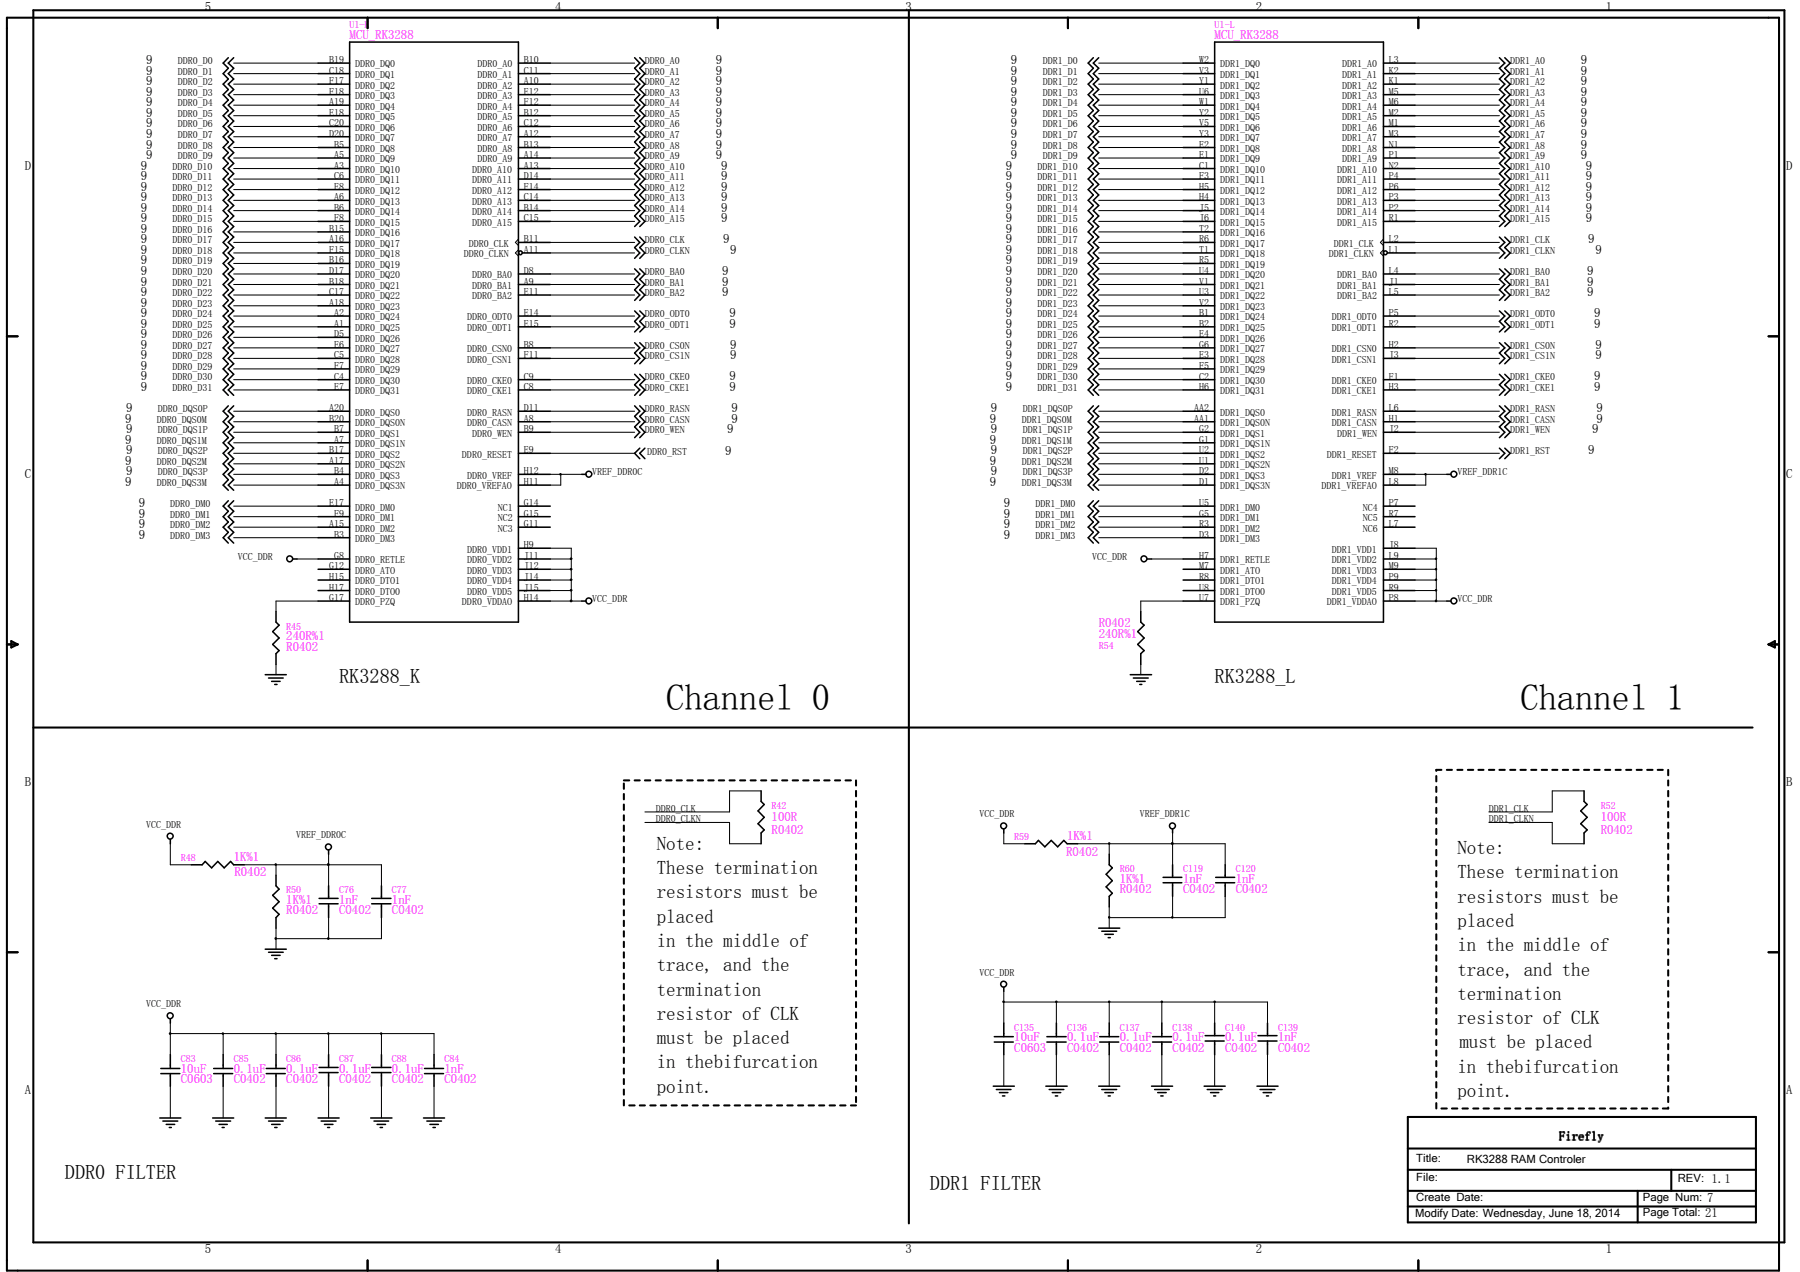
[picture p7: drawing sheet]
<svg xmlns="http://www.w3.org/2000/svg" width="297mm" height="210mm" viewBox="0 0 297 210" stroke-linecap="round" stroke-linejoin="round" font-family="sans-serif">
<defs><g id="words">
<g font-size="6">
<text x="109.9" y="117.1">Channel 0</text>
<text x="250.9" y="117.1">Channel 1</text>
</g>
<g font-size="3.3">
<text x="56" y="112.7">RK3288_K</text>
<text x="200.4" y="112.7">RK3288_L</text>
<text x="10.7" y="194.6">DDR0 FILTER</text>
<text x="153.5" y="196.3">DDR1 FILTER</text>
</g>
<g font-size="3.1">
<text x="108.4" y="140.3">Note:</text>
<text x="240.5" y="141">Note:</text>
<text x="108.4" y="144.3">These termination</text>
<text x="108.4" y="148.3">resistors must be</text>
<text x="240.5" y="144.9">These termination</text>
<text x="240.5" y="149">resistors must be</text>
<text x="108.4" y="152.3">placed</text>
<text x="240.5" y="153">placed</text>
<text x="108.4" y="156.3">in the middle of</text>
<text x="108.4" y="160.3">trace, and the</text>
<text x="240.5" y="157">in the middle of</text>
<text x="240.5" y="161">trace, and the</text>
<text x="108.4" y="164.3">termination</text>
<text x="240.5" y="165">termination</text>
<text x="108.4" y="168.3">resistor of CLK</text>
<text x="108.4" y="172.3">must be placed</text>
<text x="240.5" y="169">resistor of CLK</text>
<text x="240.8" y="173">must be placed</text>
<text x="108.4" y="176.3">in thebifurcation</text>
<text x="240.5" y="177">in thebifurcation</text>
<text x="108.4" y="180.3">point.</text>
<text x="240.5" y="181">point.</text>
</g>
<g font-size="2.1">
<text x="33.8" y="1.7">5</text>
<text x="91.6" y="1.7">4</text>
<text x="149.4" y="1.7">3</text>
<text x="207.2" y="1.7">2</text>
<text x="265" y="1.7">1</text>
<text x="24.1" y="10.6">9</text>
<text x="118.1" y="10.6">9</text>
<text x="166.8" y="10.6">9</text>
<text x="260.9" y="10.6">9</text>
<text x="24.1" y="17.6">9</text>
<text x="24.1" y="15.8">9</text>
<text x="24.1" y="14.1">9</text>
<text x="24.1" y="12.3">9</text>
<text x="118.1" y="15.8">9</text>
<text x="118.1" y="14.1">9</text>
<text x="118.1" y="12.3">9</text>
<text x="118.1" y="17.6">9</text>
<text x="166.8" y="17.6">9</text>
<text x="166.8" y="15.8">9</text>
<text x="166.8" y="14.1">9</text>
<text x="166.8" y="12.3">9</text>
<text x="260.9" y="14.1">9</text>
<text x="260.9" y="15.8">9</text>
<text x="260.9" y="17.6">9</text>
<text x="260.9" y="12.3">9</text>
<text x="24.1" y="22.8">9</text>
<text x="24.1" y="21">9</text>
<text x="24.1" y="19.3">9</text>
<text x="118.1" y="21">9</text>
<text x="118.1" y="19.3">9</text>
<text x="118.1" y="22.8">9</text>
<text x="166.8" y="21">9</text>
<text x="166.8" y="19.3">9</text>
<text x="166.8" y="22.8">9</text>
<text x="260.9" y="19.3">9</text>
<text x="260.9" y="21">9</text>
<text x="260.9" y="22.8">9</text>
<text x="4.1" y="28">D</text>
<text x="23.2" y="29.7">9</text>
<text x="23.2" y="28">9</text>
<text x="24.1" y="26.2">9</text>
<text x="24.1" y="24.5">9</text>
<text x="118.1" y="24.5">9</text>
<text x="118.1" y="26.2">9</text>
<text x="119" y="28">9</text>
<text x="119" y="29.7">9</text>
<text x="166" y="29.7">9</text>
<text x="166" y="28">9</text>
<text x="166.8" y="26.2">9</text>
<text x="166.8" y="24.5">9</text>
<text x="260.9" y="26.2">9</text>
<text x="260.9" y="24.5">9</text>
<text x="261.7" y="28">9</text>
<text x="261.7" y="29.7">9</text>
<text x="294.8" y="28">D</text>
<text x="23.2" y="35">9</text>
<text x="23.2" y="33.2">9</text>
<text x="23.2" y="31.5">9</text>
<text x="119" y="31.5">9</text>
<text x="119" y="33.2">9</text>
<text x="119" y="35">9</text>
<text x="166" y="35">9</text>
<text x="166" y="33.2">9</text>
<text x="166" y="31.5">9</text>
<text x="261.7" y="35">9</text>
<text x="261.7" y="33.2">9</text>
<text x="261.7" y="31.5">9</text>
<text x="23.2" y="41.9">9</text>
<text x="23.2" y="40.2">9</text>
<text x="23.2" y="38.4">9</text>
<text x="23.2" y="36.7">9</text>
<text x="119" y="36.7">9</text>
<text x="119.3" y="40.2">9</text>
<text x="120.5" y="41.9">9</text>
<text x="166" y="41.9">9</text>
<text x="166" y="40.2">9</text>
<text x="166" y="38.4">9</text>
<text x="166" y="36.7">9</text>
<text x="261.7" y="36.7">9</text>
<text x="262.1" y="40.2">9</text>
<text x="263.3" y="41.9">9</text>
<text x="23.2" y="47.2">9</text>
<text x="23.2" y="45.4">9</text>
<text x="23.2" y="43.6">9</text>
<text x="119.2" y="45.4">9</text>
<text x="119.2" y="47.2">9</text>
<text x="166" y="47.2">9</text>
<text x="166" y="45.4">9</text>
<text x="166" y="43.6">9</text>
<text x="261.9" y="45.4">9</text>
<text x="261.9" y="47.2">9</text>
<text x="23.2" y="52.4">9</text>
<text x="23.2" y="50.6">9</text>
<text x="23.2" y="48.9">9</text>
<text x="119.2" y="48.9">9</text>
<text x="120.4" y="52.4">9</text>
<text x="166" y="52.4">9</text>
<text x="166" y="50.6">9</text>
<text x="166" y="48.9">9</text>
<text x="261.9" y="48.9">9</text>
<text x="263.1" y="52.4">9</text>
<text x="23.2" y="59.3">9</text>
<text x="23.2" y="55.8">9</text>
<text x="23.2" y="57.6">9</text>
<text x="23.2" y="54.1">9</text>
<text x="120.4" y="54.1">9</text>
<text x="120.5" y="57.6">9</text>
<text x="120.5" y="59.3">9</text>
<text x="166" y="59.3">9</text>
<text x="166" y="55.8">9</text>
<text x="166" y="57.6">9</text>
<text x="166" y="54.1">9</text>
<text x="263.1" y="54.1">9</text>
<text x="263.3" y="59.3">9</text>
<text x="263.3" y="57.6">9</text>
<text x="23.2" y="64.6">9</text>
<text x="23.2" y="62.8">9</text>
<text x="23.2" y="61">9</text>
<text x="120.4" y="62.8">9</text>
<text x="120.4" y="64.6">9</text>
<text x="166" y="64.6">9</text>
<text x="166" y="62.8">9</text>
<text x="166" y="61">9</text>
<text x="263.1" y="64.6">9</text>
<text x="263.1" y="62.8">9</text>
<text x="20.7" y="69.8">9</text>
<text x="20.8" y="71.5">9</text>
<text x="20.8" y="68">9</text>
<text x="120" y="71.5">9</text>
<text x="120.7" y="68">9</text>
<text x="120.7" y="69.8">9</text>
<text x="163.4" y="69.8">9</text>
<text x="163.5" y="71.5">9</text>
<text x="163.5" y="68">9</text>
<text x="262.8" y="71.5">9</text>
<text x="263.5" y="69.8">9</text>
<text x="263.5" y="68">9</text>
<text x="20.7" y="76.8">9</text>
<text x="20.7" y="73.2">9</text>
<text x="20.8" y="75">9</text>
<text x="119.7" y="75.1">9</text>
<text x="163.4" y="76.8">9</text>
<text x="163.4" y="73.2">9</text>
<text x="163.5" y="75">9</text>
<text x="262.1" y="75">9</text>
<text x="4.1" y="78.8">C</text>
<text x="20.7" y="80.2">9</text>
<text x="20.8" y="78.4">9</text>
<text x="22.9" y="83.7">9</text>
<text x="163.4" y="80.2">9</text>
<text x="163.5" y="78.4">9</text>
<text x="165.6" y="83.7">9</text>
<text x="294.8" y="78.8">C</text>
<text x="22.9" y="85.4">9</text>
<text x="22.9" y="87.2">9</text>
<text x="22.9" y="88.9">9</text>
<text x="165.6" y="85.4">9</text>
<text x="165.6" y="87.2">9</text>
<text x="165.6" y="88.9">9</text>
<text x="4.1" y="129.7">B</text>
<text x="294.8" y="129.7">B</text>
<text x="4.1" y="180.5">A</text>
<text x="294.8" y="180.5">A</text>
<text x="257.3" y="188.1">Firefly</text>
<text x="33.8" y="206.8">5</text>
<text x="91.6" y="206.8">4</text>
<text x="149.4" y="206.8">3</text>
<text x="207.2" y="206.8">2</text>
<text x="265" y="206.8">1</text>
</g>
<g font-size="2.1" fill="#f0f">
<text x="57.7" y="6.4">MCU_RK3288</text>
<text x="200.4" y="6.4">MCU_RK3288</text>
<text x="47.2" y="107.4">R0402</text>
<text x="47.2" y="105.6">240R%1</text>
<text x="181.3" y="103.5">R0402</text>
<text x="181.3" y="105.3">240R%1</text>
<text x="127.3" y="137.6">R0402</text>
<text x="127.3" y="135.6">100R</text>
<text x="264.2" y="137.6">R0402</text>
<text x="264.2" y="135.6">100R</text>
<text x="38.6" y="142.2">1K%1</text>
<text x="175.9" y="141.2">R0402</text>
<text x="176.1" y="138.7">1K%1</text>
<text x="38.7" y="144.6">R0402</text>
<text x="47.2" y="149.1">1K%1</text>
<text x="56" y="149.1">1nF</text>
<text x="64.7" y="149.1">1nF</text>
<text x="184.8" y="147.4">R0402</text>
<text x="184.8" y="145.7">1K%1</text>
<text x="195.2" y="147.4">C0402</text>
<text x="195.2" y="145.7">1nF</text>
<text x="203.9" y="147.4">C0402</text>
<text x="203.9" y="145.7">1nF</text>
<text x="47.2" y="150.9">R0402</text>
<text x="56" y="150.9">C0402</text>
<text x="64.7" y="150.9">C0402</text>
<text x="167.4" y="173.5">C0603</text>
<text x="167.4" y="171.8">10uF</text>
<text x="176.1" y="173.5">C0402</text>
<text x="176.1" y="171.8">0.1uF</text>
<text x="184.8" y="173.5">C0402</text>
<text x="184.8" y="171.8">0.1uF</text>
<text x="193.5" y="173.5">C0402</text>
<text x="193.5" y="171.8">0.1uF</text>
<text x="202.2" y="173.5">C0402</text>
<text x="202.2" y="171.8">0.1uF</text>
<text x="210.9" y="173.5">C0402</text>
<text x="210.9" y="171.8">1nF</text>
<text x="29.8" y="178.7">C0603</text>
<text x="29.8" y="177">10uF</text>
<text x="38.6" y="178.7">C0402</text>
<text x="38.6" y="177">0.1uF</text>
<text x="47.2" y="178.7">C0402</text>
<text x="47.2" y="177">0.1uF</text>
<text x="56" y="178.7">C0402</text>
<text x="56" y="177">0.1uF</text>
<text x="64.7" y="178.7">C0402</text>
<text x="64.7" y="177">0.1uF</text>
<text x="73.4" y="178.7">C0402</text>
<text x="73.4" y="177">1nF</text>
</g>
<g font-size="1.9">
<text x="233.7" y="191.8">Title:</text>
<text x="242.1" y="191.9">RK3288 RAM Controler</text>
<text x="233.7" y="194.9">File:</text>
<text x="276.9" y="195.1">REV: 1.1</text>
<text x="233.5" y="200.8">Modify Date: Wednesday, June 18, 2014</text>
<text x="233.7" y="198.2">Create Date:</text>
<text x="271.1" y="200.7">Page Total: 21</text>
<text x="271.1" y="198.2">Page Num: 7</text>
</g>
<g font-size="1.7" fill="#f0f">
<text x="57.7" y="4.7">U1-K</text>
<text x="200.4" y="4.7">U1-L</text>
<text x="47.2" y="103.9">R45</text>
<text x="181.3" y="107">R54</text>
<text x="127.3" y="133.5">R42</text>
<text x="264.2" y="133.5">R52</text>
<text x="29.8" y="142.2">R48</text>
<text x="167.4" y="138.7">R59</text>
<text x="184.8" y="143.9">R60</text>
<text x="195.2" y="143.9">C119</text>
<text x="203.9" y="143.9">C120</text>
<text x="47.2" y="147.4">R50</text>
<text x="56" y="147.4">C76</text>
<text x="64.7" y="147.4">C77</text>
<text x="167.4" y="170.1">C135</text>
<text x="176.1" y="170.1">C136</text>
<text x="184.8" y="170.1">C137</text>
<text x="193.5" y="170.1">C138</text>
<text x="202.2" y="170.1">C140</text>
<text x="210.9" y="170.1">C139</text>
<text x="29.8" y="175.3">C83</text>
<text x="38.6" y="175.3">C85</text>
<text x="47.2" y="175.3">C86</text>
<text x="56" y="175.3">C87</text>
<text x="64.7" y="175.3">C88</text>
<text x="73.4" y="175.3">C84</text>
</g>
<g font-size="1.7">
<text x="29.3" y="10.6">DDR0_D0</text>
<text x="54.3" y="10.4">B19</text>
<text x="58.6" y="11.1">DDR0_DQ0</text>
<text x="78.8" y="11.1">DDR0_A0</text>
<text x="86.4" y="10.4">B10</text>
<text x="106.4" y="10.6">DDR0_A0</text>
<text x="172.1" y="10.6">DDR1_D0</text>
<text x="197.9" y="10.4">W2</text>
<text x="201.3" y="11.1">DDR1_DQ0</text>
<text x="221.5" y="11.1">DDR1_A0</text>
<text x="229.2" y="10.4">L3</text>
<text x="249.2" y="10.6">DDR1_A0</text>
<text x="29.3" y="17.6">DDR0_D4</text>
<text x="29.3" y="15.8">DDR0_D3</text>
<text x="29.3" y="14.1">DDR0_D2</text>
<text x="29.3" y="12.3">DDR0_D1</text>
<text x="54.3" y="12.1">C18</text>
<text x="54.3" y="13.9">F17</text>
<text x="54.3" y="15.6">F18</text>
<text x="54.3" y="17.4">A19</text>
<text x="58.6" y="12.9">DDR0_DQ1</text>
<text x="58.6" y="14.6">DDR0_DQ2</text>
<text x="58.6" y="16.3">DDR0_DQ3</text>
<text x="78.8" y="12.9">DDR0_A1</text>
<text x="78.8" y="14.6">DDR0_A2</text>
<text x="78.8" y="16.3">DDR0_A3</text>
<text x="86.4" y="12.1">C11</text>
<text x="86.4" y="13.9">A10</text>
<text x="86.4" y="15.6">E12</text>
<text x="86.4" y="17.4">F12</text>
<text x="106.4" y="15.8">DDR0_A3</text>
<text x="106.4" y="14.1">DDR0_A2</text>
<text x="106.4" y="12.3">DDR0_A1</text>
<text x="106.4" y="17.6">DDR0_A4</text>
<text x="172.1" y="17.6">DDR1_D4</text>
<text x="172.1" y="15.8">DDR1_D3</text>
<text x="172.1" y="14.1">DDR1_D2</text>
<text x="172.1" y="12.3">DDR1_D1</text>
<text x="197.9" y="12.1">V3</text>
<text x="197.9" y="13.9">Y1</text>
<text x="197.9" y="15.6">U6</text>
<text x="197.9" y="17.4">W1</text>
<text x="201.3" y="12.9">DDR1_DQ1</text>
<text x="201.3" y="14.6">DDR1_DQ2</text>
<text x="201.3" y="16.3">DDR1_DQ3</text>
<text x="221.5" y="12.9">DDR1_A1</text>
<text x="221.5" y="14.6">DDR1_A2</text>
<text x="221.5" y="16.3">DDR1_A3</text>
<text x="229.2" y="12.1">K2</text>
<text x="229.2" y="13.9">K1</text>
<text x="229.2" y="15.6">M5</text>
<text x="229.2" y="17.4">M6</text>
<text x="249.2" y="14.1">DDR1_A2</text>
<text x="249.2" y="15.8">DDR1_A3</text>
<text x="249.2" y="17.6">DDR1_A4</text>
<text x="249.2" y="12.3">DDR1_A1</text>
<text x="29.3" y="22.8">DDR0_D7</text>
<text x="29.3" y="21">DDR0_D6</text>
<text x="29.3" y="19.3">DDR0_D5</text>
<text x="54.3" y="19.1">E18</text>
<text x="54.3" y="20.9">C20</text>
<text x="54.3" y="22.6">D20</text>
<text x="58.6" y="18.1">DDR0_DQ4</text>
<text x="58.6" y="19.8">DDR0_DQ5</text>
<text x="58.6" y="21.6">DDR0_DQ6</text>
<text x="58.6" y="23.3">DDR0_DQ7</text>
<text x="78.8" y="18.1">DDR0_A4</text>
<text x="78.8" y="19.8">DDR0_A5</text>
<text x="78.8" y="21.6">DDR0_A6</text>
<text x="78.8" y="23.3">DDR0_A7</text>
<text x="86.4" y="19.1">B12</text>
<text x="86.4" y="20.9">C12</text>
<text x="86.4" y="22.6">A12</text>
<text x="106.4" y="21">DDR0_A6</text>
<text x="106.4" y="19.3">DDR0_A5</text>
<text x="106.4" y="22.8">DDR0_A7</text>
<text x="172.1" y="21">DDR1_D6</text>
<text x="172.1" y="19.3">DDR1_D5</text>
<text x="172.1" y="22.8">DDR1_D7</text>
<text x="197.9" y="19.1">Y2</text>
<text x="197.9" y="20.9">V5</text>
<text x="197.9" y="22.6">Y3</text>
<text x="201.3" y="18.1">DDR1_DQ4</text>
<text x="201.3" y="19.8">DDR1_DQ5</text>
<text x="201.3" y="21.6">DDR1_DQ6</text>
<text x="201.3" y="23.3">DDR1_DQ7</text>
<text x="221.5" y="18.1">DDR1_A4</text>
<text x="221.5" y="19.8">DDR1_A5</text>
<text x="221.5" y="21.6">DDR1_A6</text>
<text x="221.5" y="23.3">DDR1_A7</text>
<text x="229.2" y="19.1">M2</text>
<text x="229.2" y="20.9">M1</text>
<text x="229.2" y="22.6">M3</text>
<text x="249.2" y="19.3">DDR1_A5</text>
<text x="249.2" y="21">DDR1_A6</text>
<text x="249.2" y="22.8">DDR1_A7</text>
<text x="28.4" y="29.7">DDR0_D11</text>
<text x="28.4" y="28">DDR0_D10</text>
<text x="29.3" y="26.2">DDR0_D9</text>
<text x="29.3" y="24.5">DDR0_D8</text>
<text x="55.2" y="24.3">B5</text>
<text x="55.2" y="26.1">A5</text>
<text x="55.2" y="27.8">A3</text>
<text x="55.2" y="29.5">C6</text>
<text x="58.6" y="25.1">DDR0_DQ8</text>
<text x="58.6" y="26.8">DDR0_DQ9</text>
<text x="58.6" y="28.5">DDR0_DQ10</text>
<text x="77.9" y="28.5">DDR0_A10</text>
<text x="78.8" y="25.1">DDR0_A8</text>
<text x="78.8" y="26.8">DDR0_A9</text>
<text x="86.4" y="24.3">B13</text>
<text x="86.4" y="26.1">A14</text>
<text x="86.4" y="27.8">A13</text>
<text x="86.4" y="29.5">D14</text>
<text x="106.4" y="24.5">DDR0_A8</text>
<text x="106.4" y="28">DDR0_A10</text>
<text x="106.4" y="26.2">DDR0_A9</text>
<text x="106.4" y="29.7">DDR0_A11</text>
<text x="171.2" y="29.7">DDR1_D11</text>
<text x="171.2" y="28">DDR1_D10</text>
<text x="172.1" y="26.2">DDR1_D9</text>
<text x="172.1" y="24.5">DDR1_D8</text>
<text x="197.9" y="24.3">E2</text>
<text x="197.9" y="26.1">E1</text>
<text x="197.9" y="27.8">C1</text>
<text x="197.9" y="29.5">F3</text>
<text x="201.3" y="25.1">DDR1_DQ8</text>
<text x="201.3" y="26.8">DDR1_DQ9</text>
<text x="201.3" y="28.5">DDR1_DQ10</text>
<text x="220.6" y="28.5">DDR1_A10</text>
<text x="221.5" y="25.1">DDR1_A8</text>
<text x="221.5" y="26.8">DDR1_A9</text>
<text x="229.2" y="24.3">N1</text>
<text x="229.2" y="26.1">P1</text>
<text x="229.2" y="27.8">N2</text>
<text x="229.2" y="29.5">P4</text>
<text x="249.2" y="26.2">DDR1_A9</text>
<text x="249.2" y="28">DDR1_A10</text>
<text x="249.2" y="24.5">DDR1_A8</text>
<text x="249.2" y="29.7">DDR1_A11</text>
<text x="28.4" y="35">DDR0_D14</text>
<text x="28.4" y="33.2">DDR0_D13</text>
<text x="28.4" y="31.5">DDR0_D12</text>
<text x="55.2" y="31.3">E8</text>
<text x="55.2" y="33.1">A6</text>
<text x="55.2" y="34.8">B6</text>
<text x="58.6" y="30.3">DDR0_DQ11</text>
<text x="58.6" y="32">DDR0_DQ12</text>
<text x="58.6" y="33.8">DDR0_DQ13</text>
<text x="58.6" y="35.5">DDR0_DQ14</text>
<text x="77.9" y="30.3">DDR0_A11</text>
<text x="77.9" y="32">DDR0_A12</text>
<text x="77.9" y="33.8">DDR0_A13</text>
<text x="77.9" y="35.5">DDR0_A14</text>
<text x="86.4" y="31.3">F14</text>
<text x="86.4" y="33.1">C14</text>
<text x="86.4" y="34.8">B14</text>
<text x="106.4" y="31.5">DDR0_A12</text>
<text x="106.4" y="33.2">DDR0_A13</text>
<text x="106.4" y="35">DDR0_A14</text>
<text x="171.2" y="35">DDR1_D14</text>
<text x="171.2" y="33.2">DDR1_D13</text>
<text x="171.2" y="31.5">DDR1_D12</text>
<text x="197.9" y="31.3">H5</text>
<text x="197.9" y="33.1">H4</text>
<text x="197.9" y="34.8">J5</text>
<text x="201.3" y="30.3">DDR1_DQ11</text>
<text x="201.3" y="32">DDR1_DQ12</text>
<text x="201.3" y="33.8">DDR1_DQ13</text>
<text x="201.3" y="35.5">DDR1_DQ14</text>
<text x="220.6" y="30.3">DDR1_A11</text>
<text x="220.6" y="32">DDR1_A12</text>
<text x="220.6" y="33.8">DDR1_A13</text>
<text x="220.6" y="35.5">DDR1_A14</text>
<text x="229.2" y="31.3">P6</text>
<text x="229.2" y="33.1">P3</text>
<text x="229.2" y="34.8">P2</text>
<text x="249.2" y="35">DDR1_A14</text>
<text x="249.2" y="33.2">DDR1_A13</text>
<text x="249.2" y="31.5">DDR1_A12</text>
<text x="28.4" y="41.9">DDR0_D18</text>
<text x="28.4" y="40.2">DDR0_D17</text>
<text x="28.4" y="38.4">DDR0_D16</text>
<text x="28.4" y="36.7">DDR0_D15</text>
<text x="54.3" y="38.3">B15</text>
<text x="54.3" y="40">A16</text>
<text x="54.3" y="41.7">F15</text>
<text x="55.2" y="36.5">F8</text>
<text x="58.6" y="37.3">DDR0_DQ15</text>
<text x="58.6" y="39">DDR0_DQ16</text>
<text x="58.6" y="40.7">DDR0_DQ17</text>
<text x="77.4" y="40.7">DDR0_CLK</text>
<text x="77.9" y="37.3">DDR0_A15</text>
<text x="86.4" y="36.5">C15</text>
<text x="86.4" y="40">B11</text>
<text x="86.4" y="41.7">A11</text>
<text x="106.4" y="36.7">DDR0_A15</text>
<text x="106.4" y="40.2">DDR0_CLK</text>
<text x="106.4" y="41.9">DDR0_CLKN</text>
<text x="171.2" y="41.9">DDR1_D18</text>
<text x="171.2" y="40.2">DDR1_D17</text>
<text x="171.2" y="38.4">DDR1_D16</text>
<text x="171.2" y="36.7">DDR1_D15</text>
<text x="197.9" y="36.5">J6</text>
<text x="197.9" y="38.3">T2</text>
<text x="197.9" y="40">R6</text>
<text x="197.9" y="41.7">T1</text>
<text x="201.3" y="37.3">DDR1_DQ15</text>
<text x="201.3" y="39">DDR1_DQ16</text>
<text x="201.3" y="40.7">DDR1_DQ17</text>
<text x="220.1" y="40.7">DDR1_CLK</text>
<text x="220.6" y="37.3">DDR1_A15</text>
<text x="229.2" y="36.5">R1</text>
<text x="229.2" y="40">L2</text>
<text x="229.2" y="41.7">L1</text>
<text x="249.2" y="41.9">DDR1_CLKN</text>
<text x="249.2" y="40.2">DDR1_CLK</text>
<text x="249.2" y="36.7">DDR1_A15</text>
<text x="28.4" y="47.2">DDR0_D21</text>
<text x="28.4" y="45.4">DDR0_D20</text>
<text x="28.4" y="43.6">DDR0_D19</text>
<text x="54.3" y="43.5">B16</text>
<text x="54.3" y="45.2">D17</text>
<text x="54.3" y="46.9">B18</text>
<text x="58.6" y="42.5">DDR0_DQ18</text>
<text x="58.6" y="44.2">DDR0_DQ19</text>
<text x="58.6" y="45.9">DDR0_DQ20</text>
<text x="58.6" y="47.7">DDR0_DQ21</text>
<text x="76.5" y="42.5">DDR0_CLKN</text>
<text x="77.9" y="45.9">DDR0_BA0</text>
<text x="77.9" y="47.7">DDR0_BA1</text>
<text x="86.4" y="45.2">D8</text>
<text x="86.4" y="46.9">A9</text>
<text x="106.4" y="45.4">DDR0_BA0</text>
<text x="106.4" y="47.2">DDR0_BA1</text>
<text x="171.2" y="47.2">DDR1_D21</text>
<text x="171.2" y="45.4">DDR1_D20</text>
<text x="171.2" y="43.6">DDR1_D19</text>
<text x="197.9" y="43.5">R5</text>
<text x="197.9" y="45.2">U4</text>
<text x="197.9" y="46.9">V1</text>
<text x="201.3" y="42.5">DDR1_DQ18</text>
<text x="201.3" y="44.2">DDR1_DQ19</text>
<text x="201.3" y="45.9">DDR1_DQ20</text>
<text x="201.3" y="47.7">DDR1_DQ21</text>
<text x="219.3" y="42.5">DDR1_CLKN</text>
<text x="220.6" y="45.9">DDR1_BA0</text>
<text x="220.6" y="47.7">DDR1_BA1</text>
<text x="229.2" y="45.2">L4</text>
<text x="229.2" y="46.9">J1</text>
<text x="249.2" y="45.4">DDR1_BA0</text>
<text x="249.2" y="47.2">DDR1_BA1</text>
<text x="28.4" y="52.4">DDR0_D24</text>
<text x="28.4" y="50.6">DDR0_D23</text>
<text x="28.4" y="48.9">DDR0_D22</text>
<text x="54.3" y="48.7">C17</text>
<text x="54.3" y="50.5">A18</text>
<text x="55.2" y="52.2">A2</text>
<text x="55.2" y="53.9">A1</text>
<text x="58.6" y="49.4">DDR0_DQ22</text>
<text x="58.6" y="51.2">DDR0_DQ23</text>
<text x="58.6" y="52.9">DDR0_DQ24</text>
<text x="77.1" y="52.9">DDR0_ODT0</text>
<text x="77.9" y="49.4">DDR0_BA2</text>
<text x="86.4" y="48.7">E11</text>
<text x="86.4" y="52.2">E14</text>
<text x="86.4" y="53.9">E15</text>
<text x="106.4" y="48.9">DDR0_BA2</text>
<text x="106.4" y="52.4">DDR0_ODT0</text>
<text x="171.2" y="52.4">DDR1_D24</text>
<text x="171.2" y="50.6">DDR1_D23</text>
<text x="171.2" y="48.9">DDR1_D22</text>
<text x="197.9" y="48.7">U3</text>
<text x="197.9" y="50.5">V2</text>
<text x="197.9" y="52.2">B1</text>
<text x="197.9" y="53.9">B2</text>
<text x="201.3" y="49.4">DDR1_DQ22</text>
<text x="201.3" y="51.2">DDR1_DQ23</text>
<text x="201.3" y="52.9">DDR1_DQ24</text>
<text x="219.8" y="52.9">DDR1_ODT0</text>
<text x="220.6" y="49.4">DDR1_BA2</text>
<text x="229.2" y="48.7">L5</text>
<text x="229.2" y="52.2">P5</text>
<text x="229.2" y="53.9">R2</text>
<text x="249.2" y="52.4">DDR1_ODT0</text>
<text x="249.2" y="48.9">DDR1_BA2</text>
<text x="28.4" y="59.3">DDR0_D28</text>
<text x="28.4" y="55.8">DDR0_D26</text>
<text x="28.4" y="57.6">DDR0_D27</text>
<text x="28.4" y="54.1">DDR0_D25</text>
<text x="55.2" y="55.7">D5</text>
<text x="55.2" y="57.4">E6</text>
<text x="55.2" y="59.1">C5</text>
<text x="58.6" y="54.7">DDR0_DQ25</text>
<text x="58.6" y="56.4">DDR0_DQ26</text>
<text x="58.6" y="58.1">DDR0_DQ27</text>
<text x="58.6" y="59.9">DDR0_DQ28</text>
<text x="77.1" y="54.7">DDR0_ODT1</text>
<text x="77.1" y="58.1">DDR0_CSN0</text>
<text x="77.1" y="59.9">DDR0_CSN1</text>
<text x="86.4" y="57.4">B8</text>
<text x="86.4" y="59.1">F11</text>
<text x="106.4" y="54.1">DDR0_ODT1</text>
<text x="106.4" y="57.6">DDR0_CS0N</text>
<text x="106.4" y="59.3">DDR0_CS1N</text>
<text x="171.2" y="59.3">DDR1_D28</text>
<text x="171.2" y="55.8">DDR1_D26</text>
<text x="171.2" y="57.6">DDR1_D27</text>
<text x="171.2" y="54.1">DDR1_D25</text>
<text x="197.9" y="55.7">E4</text>
<text x="197.9" y="57.4">G6</text>
<text x="197.9" y="59.1">E3</text>
<text x="201.3" y="54.7">DDR1_DQ25</text>
<text x="201.3" y="56.4">DDR1_DQ26</text>
<text x="201.3" y="58.1">DDR1_DQ27</text>
<text x="201.3" y="59.9">DDR1_DQ28</text>
<text x="219.8" y="54.7">DDR1_ODT1</text>
<text x="219.8" y="58.1">DDR1_CSN0</text>
<text x="219.8" y="59.9">DDR1_CSN1</text>
<text x="229.2" y="57.4">H2</text>
<text x="229.2" y="59.1">J3</text>
<text x="249.2" y="54.1">DDR1_ODT1</text>
<text x="249.2" y="59.3">DDR1_CS1N</text>
<text x="249.2" y="57.6">DDR1_CS0N</text>
<text x="28.4" y="64.6">DDR0_D31</text>
<text x="28.4" y="62.8">DDR0_D30</text>
<text x="28.4" y="61">DDR0_D29</text>
<text x="55.2" y="60.9">F7</text>
<text x="55.2" y="62.7">C4</text>
<text x="55.2" y="64.3">E7</text>
<text x="58.6" y="61.6">DDR0_DQ29</text>
<text x="58.6" y="63.4">DDR0_DQ30</text>
<text x="58.6" y="65.1">DDR0_DQ31</text>
<text x="77.1" y="63.4">DDR0_CKE0</text>
<text x="77.1" y="65.1">DDR0_CKE1</text>
<text x="86.4" y="62.7">C9</text>
<text x="86.4" y="64.3">C8</text>
<text x="106.4" y="62.8">DDR0_CKE0</text>
<text x="106.4" y="64.6">DDR0_CKE1</text>
<text x="171.2" y="64.6">DDR1_D31</text>
<text x="171.2" y="62.8">DDR1_D30</text>
<text x="171.2" y="61">DDR1_D29</text>
<text x="197.9" y="60.9">F5</text>
<text x="197.9" y="62.7">C2</text>
<text x="197.9" y="64.3">H6</text>
<text x="201.3" y="61.6">DDR1_DQ29</text>
<text x="201.3" y="63.4">DDR1_DQ30</text>
<text x="201.3" y="65.1">DDR1_DQ31</text>
<text x="219.8" y="63.4">DDR1_CKE0</text>
<text x="219.8" y="65.1">DDR1_CKE1</text>
<text x="229.2" y="62.7">F1</text>
<text x="229.2" y="64.3">H3</text>
<text x="249.2" y="64.6">DDR1_CKE1</text>
<text x="249.2" y="62.8">DDR1_CKE0</text>
<text x="25.9" y="69.8">DDR0_DQS0M</text>
<text x="26" y="71.5">DDR0_DQS1P</text>
<text x="26" y="68">DDR0_DQS0P</text>
<text x="54.3" y="67.9">A20</text>
<text x="54.3" y="69.6">B20</text>
<text x="55.2" y="71.3">B7</text>
<text x="58.6" y="68.6">DDR0_DQS0</text>
<text x="58.6" y="70.3">DDR0_DQS0N</text>
<text x="77.1" y="68.6">DDR0_RASN</text>
<text x="77.1" y="70.3">DDR0_CASN</text>
<text x="86.4" y="67.9">D11</text>
<text x="86.4" y="69.6">A8</text>
<text x="86.4" y="71.3">B9</text>
<text x="106.4" y="68">DDR0_RASN</text>
<text x="106.4" y="69.8">DDR0_CASN</text>
<text x="106.4" y="71.5">DDR0_WEN</text>
<text x="168.6" y="69.8">DDR1_DQS0M</text>
<text x="168.8" y="71.5">DDR1_DQS1P</text>
<text x="168.8" y="68">DDR1_DQS0P</text>
<text x="197.1" y="67.9">AA2</text>
<text x="197.1" y="69.6">AA1</text>
<text x="197.9" y="71.3">G2</text>
<text x="201.3" y="68.6">DDR1_DQS0</text>
<text x="201.3" y="70.3">DDR1_DQS0N</text>
<text x="219.8" y="68.6">DDR1_RASN</text>
<text x="219.8" y="70.3">DDR1_CASN</text>
<text x="229.2" y="67.9">L6</text>
<text x="229.2" y="69.6">H1</text>
<text x="229.2" y="71.3">J2</text>
<text x="249.2" y="71.5">DDR1_WEN</text>
<text x="249.2" y="69.8">DDR1_CASN</text>
<text x="249.2" y="68">DDR1_RASN</text>
<text x="25.9" y="76.8">DDR0_DQS2M</text>
<text x="25.9" y="73.2">DDR0_DQS1M</text>
<text x="26" y="75">DDR0_DQS2P</text>
<text x="54.3" y="74.8">B17</text>
<text x="54.3" y="76.5">A17</text>
<text x="55.2" y="73.1">A7</text>
<text x="58.6" y="72.1">DDR0_DQS1</text>
<text x="58.6" y="73.8">DDR0_DQS1N</text>
<text x="58.6" y="75.5">DDR0_DQS2</text>
<text x="58.6" y="77.3">DDR0_DQS2N</text>
<text x="76.2" y="75.5">DDR0_RESET</text>
<text x="77.9" y="72.1">DDR0_WEN</text>
<text x="86.4" y="74.8">E9</text>
<text x="106.8" y="75.1">DDR0_RST</text>
<text x="168.6" y="76.8">DDR1_DQS2M</text>
<text x="168.6" y="73.2">DDR1_DQS1M</text>
<text x="168.8" y="75">DDR1_DQS2P</text>
<text x="197.9" y="73.1">G1</text>
<text x="197.9" y="74.8">U2</text>
<text x="197.9" y="76.5">U1</text>
<text x="201.3" y="72.1">DDR1_DQS1</text>
<text x="201.3" y="73.8">DDR1_DQS1N</text>
<text x="201.3" y="75.5">DDR1_DQS2</text>
<text x="201.3" y="77.3">DDR1_DQS2N</text>
<text x="218.9" y="75.5">DDR1_RESET</text>
<text x="220.6" y="72.1">DDR1_WEN</text>
<text x="229.2" y="74.8">F2</text>
<text x="249.2" y="75">DDR1_RST</text>
<text x="25.9" y="80.2">DDR0_DQS3M</text>
<text x="26" y="78.4">DDR0_DQS3P</text>
<text x="28.1" y="83.7">DDR0_DM0</text>
<text x="54.3" y="83.5">E17</text>
<text x="55.2" y="78.3">B4</text>
<text x="55.2" y="80.1">A4</text>
<text x="58.6" y="79">DDR0_DQS3</text>
<text x="58.6" y="80.8">DDR0_DQS3N</text>
<text x="75.4" y="80.8">DDR0_VREFAO</text>
<text x="77.1" y="79">DDR0_VREF</text>
<text x="86.4" y="78.3">H12</text>
<text x="86.4" y="80.1">H11</text>
<text x="86.4" y="83.5">G14</text>
<text x="97.7" y="78.4">VREF_DDR0C</text>
<text x="168.6" y="80.2">DDR1_DQS3M</text>
<text x="168.8" y="78.4">DDR1_DQS3P</text>
<text x="170.9" y="83.7">DDR1_DM0</text>
<text x="197.9" y="78.3">D2</text>
<text x="197.9" y="80.1">D1</text>
<text x="197.9" y="83.5">U5</text>
<text x="201.3" y="79">DDR1_DQS3</text>
<text x="201.3" y="80.8">DDR1_DQS3N</text>
<text x="218.1" y="80.8">DDR1_VREFAO</text>
<text x="219.8" y="79">DDR1_VREF</text>
<text x="229.2" y="78.3">M8</text>
<text x="229.2" y="80.1">L8</text>
<text x="229.2" y="83.5">P7</text>
<text x="240.5" y="78.4">VREF_DDR1C</text>
<text x="28.1" y="85.4">DDR0_DM1</text>
<text x="28.1" y="87.2">DDR0_DM2</text>
<text x="28.1" y="88.9">DDR0_DM3</text>
<text x="54.3" y="87">A15</text>
<text x="55.2" y="85.3">F9</text>
<text x="55.2" y="88.7">B3</text>
<text x="58.6" y="84.2">DDR0_DM0</text>
<text x="58.6" y="86">DDR0_DM1</text>
<text x="58.6" y="87.7">DDR0_DM2</text>
<text x="58.6" y="89.5">DDR0_DM3</text>
<text x="82.2" y="84.2">NC1</text>
<text x="82.2" y="86">NC2</text>
<text x="82.2" y="87.7">NC3</text>
<text x="86.4" y="85.3">G15</text>
<text x="86.4" y="87">G11</text>
<text x="170.9" y="85.4">DDR1_DM1</text>
<text x="170.9" y="87.2">DDR1_DM2</text>
<text x="170.9" y="88.9">DDR1_DM3</text>
<text x="197.9" y="85.3">G5</text>
<text x="197.9" y="87">R3</text>
<text x="197.9" y="88.7">D3</text>
<text x="201.3" y="84.2">DDR1_DM0</text>
<text x="201.3" y="86">DDR1_DM1</text>
<text x="201.3" y="87.7">DDR1_DM2</text>
<text x="201.3" y="89.5">DDR1_DM3</text>
<text x="224.9" y="84.2">NC4</text>
<text x="224.9" y="86">NC5</text>
<text x="224.9" y="87.7">NC6</text>
<text x="229.2" y="85.3">R7</text>
<text x="229.2" y="87">L7</text>
<text x="39.2" y="92.4">VCC_DDR</text>
<text x="54.3" y="93.9">G12</text>
<text x="54.3" y="95.7">H15</text>
<text x="55.2" y="92.2">G8</text>
<text x="58.6" y="93">DDR0_RETLE</text>
<text x="58.6" y="94.7">DDR0_ATO</text>
<text x="77.1" y="91.2">DDR0_VDD1</text>
<text x="77.1" y="93">DDR0_VDD2</text>
<text x="77.1" y="94.7">DDR0_VDD3</text>
<text x="86.4" y="90.5">H9</text>
<text x="86.4" y="92.2">J11</text>
<text x="86.4" y="93.9">J12</text>
<text x="86.4" y="95.7">J14</text>
<text x="180.3" y="92.4">VCC_DDR</text>
<text x="197.9" y="92.2">H7</text>
<text x="197.9" y="93.9">M7</text>
<text x="197.9" y="95.7">R8</text>
<text x="201.3" y="93">DDR1_RETLE</text>
<text x="201.3" y="94.7">DDR1_ATO</text>
<text x="219.8" y="91.2">DDR1_VDD1</text>
<text x="219.8" y="93">DDR1_VDD2</text>
<text x="219.8" y="94.7">DDR1_VDD3</text>
<text x="229.2" y="90.5">J8</text>
<text x="229.2" y="92.2">L9</text>
<text x="229.2" y="93.9">M9</text>
<text x="229.2" y="95.7">P9</text>
<text x="54.3" y="99.2">G17</text>
<text x="54.3" y="97.5">H17</text>
<text x="58.6" y="99.9">DDR0_PZQ</text>
<text x="58.6" y="96.4">DDR0_DTO1</text>
<text x="58.6" y="98.2">DDR0_DTO0</text>
<text x="76.2" y="99.9">DDR0_VDDAO</text>
<text x="77.1" y="96.4">DDR0_VDD4</text>
<text x="77.1" y="98.2">DDR0_VDD5</text>
<text x="86.4" y="97.5">J15</text>
<text x="86.4" y="99.2">H14</text>
<text x="97.7" y="99.4">VCC_DDR</text>
<text x="197.9" y="99.2">U7</text>
<text x="197.9" y="97.5">U8</text>
<text x="201.3" y="99.9">DDR1_PZQ</text>
<text x="201.3" y="96.4">DDR1_DTO1</text>
<text x="201.3" y="98.2">DDR1_DTO0</text>
<text x="218.9" y="99.9">DDR1_VDDAO</text>
<text x="219.8" y="96.4">DDR1_VDD4</text>
<text x="219.8" y="98.2">DDR1_VDD5</text>
<text x="229.2" y="97.5">R9</text>
<text x="229.2" y="99.2">P8</text>
<text x="240.5" y="99.4">VCC_DDR</text>
<text x="24.1" y="136.6">VCC_DDR</text>
<text x="108.2" y="135.7">DDR0_CLKN</text>
<text x="108.2" y="134">DDR0_CLK</text>
<text x="161.6" y="134.9">VCC_DDR</text>
<text x="188.1" y="134.9">VREF_DDR1C</text>
<text x="245.7" y="135.7">DDR1_CLKN</text>
<text x="245.7" y="134">DDR1_CLK</text>
<text x="48.8" y="138.3">VREF_DDR0C</text>
<text x="161.6" y="161">VCC_DDR</text>
<text x="24.1" y="166.2">VCC_DDR</text>
</g>
</g></defs>
<g fill="none" stroke="#000" stroke-width=".34">
<path d="M1.1 2.9h292.5v206.8h-292.5zM5.5 1.7h289v203.3h-289zM60.7 2.9v1.8M118.4 2.9v1.8M150 1.7v200.2M176.2 2.9v1.8M234.1 2.9v1.8M1.1 55.5h1.8M291.8 55.5h1.8M1.1 106.3h1.8M1.9 105.8l1 .5-1 .5zM291.8 106.3h1.8"/>
<path d="M291.8 106.3l1.1-.5v1zM5.5 120.1h283.7M103 129.3v.9M103 131v.9M103 132.8v.8M103 134.5v.9M103 136.2v.9M103 138v.9M103 139.7v.9M103 128.8h.8M104.7 128.8h.9M106.4 128.8h.9"/>
<path d="M108.2 128.8h.8M109.9 128.8h.9M111.7 128.8h.8M113.4 128.8h.9M115.1 128.8h.9M116.9 128.8h.9M118.6 128.8h.9M120.4 128.8h.8M122.1 128.8h.9M123.9 128.8h.8M125.6 128.8h.8M127.3 128.8h.9"/>
<path d="M129.1 128.8h.8M130.8 128.8h.9M132.5 128.8h.9M134.3 128.8h.9M136 128.8h.9M137.8 128.8h.8M139.5 128.8h.9M141.3 128.8v.8M141.3 130.5v.9M141.3 132.2v.9M141.3 134v.9M141.3 135.7v.9"/>
<path d="M141.3 137.5v.8M141.3 139.2v.9M237 128.1v.8M237 129.8v.9M237 131.5v.9M237 133.3v.9M237 135v.9M237 136.8v.8M237 138.5v.9M237.9 127h-.9v.2M238.8 127h.8M240.5 127h.8"/>
<path d="M242.2 127h.9M244 127h.8M245.7 127h.9M247.4 127h.9M249.2 127h.9M250.9 127h.9M252.7 127h.8M254.4 127h.9M256.2 127h.8M257.9 127h.9M259.6 127h.9M261.4 127h.9"/>
<path d="M263.1 127h.9M264.9 127h.8M266.6 127h.9M268.3 127h.9M270.1 127h.8M271.8 127h.9M273.6 127h.8M275.3 127v.9M275.3 128.8v.8M275.3 130.5v.9M275.3 132.2v.9M275.3 134v.9"/>
<path d="M275.3 135.7v.9M275.3 137.5v.8M275.3 139.2v.9M1.1 157.1h1.8M103 141.5v.8M103 143.2v.9M103 144.9v.9M103 146.7v.9M103 148.4v.9M103 150.2v.8M103 151.9v.9M103 153.7v.9"/>
<path d="M103 155.4v.9M103 157.1v.9M103 158.9v.9M141.3 141v.8M141.3 142.7v.9M141.3 144.4v.9M141.3 146.2v.8M141.3 147.9v.9M141.3 149.6v.9M141.3 151.4v.9M141.3 153.2v.8M141.3 154.9v.8"/>
<path d="M141.3 156.6v.9M141.3 158.4v.9M237 140.3v.8M237 142v.9M237 143.7v.9M237 145.5v.8M237 147.2v.9M237 149v.9M237 150.7v.9M237 152.4v.9M237 154.2v.9M237 156v.8"/>
<path d="M237 157.6v.9M237 159.4v.9M275.3 141v.8M275.3 142.7v.9M275.3 144.4v.9M275.3 146.2v.8M275.3 147.9v.9M275.3 149.6v.9M275.3 151.4v.9M275.3 153.2v.8M275.3 154.9v.8M275.3 156.6v.9"/>
<path d="M275.3 158.4v.9M291.8 157.1h1.8M103 160.7v.8M103 162.3v.9M103 164.1v.9M103 165.9v.9M103 167.6v.8M103 169.3v.9M103 171.1v.9M103 172.8v.9M103 174.5v.9M103 176.3v.9"/>
<path d="M103 178.1v.8M103 179.8v.8M141.3 160.1v.9M141.3 161.8v.9M141.3 163.6v.9M141.3 165.4v.8M141.3 167v.9M141.3 168.8v.9M141.3 170.6v.8M141.3 172.3v.8M141.3 174v.9M141.3 175.8v.9"/>
<path d="M141.3 177.5v.9M141.3 179.2v.9M237 161.2v.9M237 162.9v.8M237 164.6v.9M237 166.4v.9M237 168.1v.9M237 169.8v.9M237 171.6v.9M237 173.4v.8M237 175.1v.8M237 176.8v.9"/>
<path d="M237 178.6v.9M275.3 160.1v.9M275.3 161.8v.9M275.3 163.6v.9M275.3 165.4v.8M275.3 167v.9M275.3 168.8v.9M275.3 170.6v.8M275.3 172.3v.8M275.3 174v.9M275.3 175.8v.9M275.3 177.5v.9"/>
<path d="M275.3 179.2v.9M103 181.5v.9M103.8 182.4h.9M105.6 182.4h.8M107.3 182.4h.9M109 182.4h.9M110.8 182.4h.9M112.5 182.4h.9M114.3 182.4h.8M116 182.4h.9M117.8 182.4h.8M119.5 182.4h.9"/>
<path d="M121.2 182.4h.9M123 182.4h.9M124.7 182.4h.9M126.4 182.4h.9M128.2 182.4h.9M129.9 182.4h.9M131.7 182.4h.8M133.4 182.4h.9M135.2 182.4h.8M136.9 182.4h.9M138.6 182.4h.9M140.4 182.4h.9"/>
<path d="M141.3 181v.9M232.3 189.5h57.5M232.3 184.3h57.5v17.4h-57.5zM232.3 193h57.5M232.3 196.5h57.5M232.3 199.1h57.5M237 180.3v.9M237 182v.9M237.9 182.9h.9M239.6 182.9h.9M241.3 182.9h.9M243.1 182.9h.9"/>
<path d="M244.8 182.9h.9M246.6 182.9h.8M248.3 182.9h.9M250.1 182.9h.8M251.8 182.9h.9M253.5 182.9h.9M255.3 182.9h.9M257 182.9h.9M258.8 182.9h.8M260.5 182.9h.9M262.3 182.9h.8M264 182.9h.9"/>
<path d="M265.7 182.9h.9M267.5 182.9h.8M269.2 182.9h.9M270.3 196.5v5.2M270.9 182.9h.9M272.7 182.9h.9M275.3 181v.9M275.3 182.8v.1h-.9M275.8 193v3.5M60.7 208v1.7M118.4 208v1.7M176.2 208v1.7"/>
<path d="M234.1 208v1.7"/>
</g>
<g fill="none" stroke="#000" stroke-width=".25">
<path d="M37.7 9.5l-.9 .9 .9 .9-.9 .8 .9 .9-.9 .9 .9 .9-.9 .8 .9 .9-.9 .9 .9 .8-.9 .9 .9 .9-.9 .9 .9 .8-.9 .9 .9 .9-.9 .8 .9 .9-.9 .9 .9 .9-.9 .8 .9 .9-.9 .8 .9 .9-.9 .9 .9 .9-.9 .9 .9 .8-.9 .9 .9 .8-.9 .9 .9 .9-.9 .9 .9 .8-.9 .9 .9 .9-.9 .8 .9 .9-.9 .9 .9 .9-.9 .8 .9 .9-.9 .8 .9 .9-.9 .9 .9 .9-.9 .9 .9 .8-.9 .9 .9 .8-.9 .9 .9 .9-.9 .9 .9 .9-.9 .8 .9 .9-.9 .8 .9 .9-.9 .9 .9 .9-.9 .9 .9 .8-.9 .8 .9 .9M38.6 9.5l-.9 .9 .9 .9-.9 .8 .9 .9-.9 .9 .9 .9-.9 .8 .9 .9-.9 .9 .9 .8-.9 .9 .9 .9-.9 .9 .9 .8-.9 .9 .9 .9-.9 .8 .9 .9-.9 .9 .9 .9-.9 .8 .9 .9-.9 .8 .9 .9-.9 .9 .9 .9-.9 .9 .9 .8-.9 .9 .9 .8-.9 .9 .9 .9-.9 .9 .9 .8-.9 .9 .9 .9-.9 .8 .9 .9-.9 .9 .9 .9-.9 .8 .9 .9-.9 .8 .9 .9-.9 .9 .9 .9-.9 .9 .9 .8-.9 .9 .9 .8-.9 .9 .9 .9-.9 .9 .9 .9-.9 .8 .9 .9-.9 .8 .9 .9-.9 .9 .9 .9-.9 .9 .9 .8-.9 .8 .9 .9M52.5 10.4h5.2M52.5 12.1h5.2M52.5 13.9h5.2M52.5 15.6h5.2M52.5 17.4h5.2M52.5 19.1h5.2M57.7 6.9h27.9v95.8h-27.9zM85.6 10.4h5.2M85.6 12.1h5.2M85.6 13.9h5.2"/>
<path d="M85.6 15.6h5.2M85.6 17.4h5.2M85.6 19.1h5.2M104.7 9.5l.9 .9-.9 .9 .9 .8-.9 .9 .9 .9-.9 .9 .9 .8-.9 .9 .9 .9-.9 .8 .9 .9-.9 .9 .9 .9-.9 .8 .9 .9-.9 .9 .9 .8-.9 .9 .9 .9-.9 .9 .9 .8-.9 .9 .9 .8-.9 .9 .9 .9-.9 .9 .9 .9-.9 .8 .9 .9-.9 .8 .9 .9-.9 .9M105.6 9.5l.8 .9-.8 .9 .8 .8-.8 .9 .8 .9-.8 .9 .8 .8-.8 .9 .8 .9-.8 .8 .8 .9-.8 .9 .8 .9-.8 .8 .8 .9-.8 .9 .8 .8-.8 .9 .8 .9-.8 .9 .8 .8-.8 .9 .8 .8-.8 .9 .8 .9-.8 .9 .8 .9-.8 .8 .8 .9-.8 .8 .8 .9-.8 .9M180.4 9.5l-.8 .9 .8 .9-.8 .8 .8 .9-.8 .9 .8 .9-.8 .8 .8 .9-.8 .9 .8 .8-.8 .9 .8 .9-.8 .9 .8 .8-.8 .9 .8 .9-.8 .8 .8 .9-.8 .9 .8 .9-.8 .8 .8 .9-.8 .8 .8 .9-.8 .9 .8 .9-.8 .9 .8 .8-.8 .9 .8 .8-.8 .9 .8 .9-.8 .9 .8 .8-.8 .9 .8 .9-.8 .8 .8 .9-.8 .9 .8 .9-.8 .8 .8 .9-.8 .8 .8 .9-.8 .9 .8 .9-.8 .9 .8 .8-.8 .9 .8 .8-.8 .9 .8 .9-.8 .9 .8 .9-.8 .8 .8 .9-.8 .8 .8 .9-.8 .9 .8 .9-.8 .9 .8 .8-.8 .8 .8 .9M181.3 9.5l-.9 .9 .9 .9-.9 .8 .9 .9-.9 .9 .9 .9-.9 .8 .9 .9-.9 .9 .9 .8-.9 .9 .9 .9-.9 .9 .9 .8-.9 .9 .9 .9-.9 .8 .9 .9-.9 .9 .9 .9-.9 .8 .9 .9-.9 .8 .9 .9-.9 .9 .9 .9-.9 .9 .9 .8-.9 .9 .9 .8-.9 .9 .9 .9-.9 .9 .9 .8-.9 .9 .9 .9-.9 .8 .9 .9-.9 .9 .9 .9-.9 .8 .9 .9-.9 .8 .9 .9-.9 .9 .9 .9-.9 .9 .9 .8-.9 .9 .9 .8-.9 .9 .9 .9-.9 .9 .9 .9-.9 .8 .9 .9-.9 .8 .9 .9-.9 .9 .9 .9-.9 .9 .9 .8-.9 .8 .9 .9M195.2 10.4h5.2M195.2 12.1h5.2M195.2 13.9h5.2M195.2 15.6h5.2M195.2 17.4h5.2"/>
<path d="M195.2 19.1h5.2M200.4 6.9h27.9v95.8h-27.9zM228.3 10.4h5.2M228.3 12.1h5.2M228.3 13.9h5.2M228.3 15.6h5.2M228.3 17.4h5.2M228.3 19.1h5.2M247.4 9.5l.9 .9-.9 .9 .9 .8-.9 .9 .9 .9-.9 .9 .9 .8-.9 .9 .9 .9-.9 .8 .9 .9-.9 .9 .9 .9-.9 .8 .9 .9-.9 .9 .9 .8-.9 .9 .9 .9-.9 .9 .9 .8-.9 .9 .9 .8-.9 .9 .9 .9-.9 .9 .9 .9-.9 .8 .9 .9-.9 .8 .9 .9-.9 .9M248.3 9.5l.9 .9-.9 .9 .9 .8-.9 .9 .9 .9-.9 .9 .9 .8-.9 .9 .9 .9-.9 .8 .9 .9-.9 .9 .9 .9-.9 .8 .9 .9-.9 .9 .9 .8-.9 .9 .9 .9-.9 .9 .9 .8-.9 .9 .9 .8-.9 .9 .9 .9-.9 .9 .9 .9-.9 .8 .9 .9-.9 .8 .9 .9-.9 .9M52.5 20.9h5.2M52.5 22.6h5.2"/>
<path d="M52.5 24.3h5.2M52.5 26.1h5.2M52.5 27.8h5.2M52.5 29.5h5.2M52.5 31.3h5.2M52.5 33.1h5.2M52.5 34.8h5.2M52.5 36.5h5.2M52.5 38.3h5.2M85.6 20.9h5.2M85.6 22.6h5.2M85.6 24.3h5.2"/>
<path d="M85.6 26.1h5.2M85.6 27.8h5.2M85.6 29.5h5.2M85.6 31.3h5.2M85.6 33.1h5.2M85.6 34.8h5.2M85.6 36.5h5.2M104.7 39.1l.9 .9-.9 .9 .9 .8-.9 .9M105.6 39.1l.8 .9-.8 .9 .8 .8-.8 .9M195.2 20.9h5.2M195.2 22.6h5.2M195.2 24.3h5.2"/>
<path d="M195.2 26.1h5.2M195.2 27.8h5.2M195.2 29.5h5.2M195.2 31.3h5.2M195.2 33.1h5.2M195.2 34.8h5.2M195.2 36.5h5.2M195.2 38.3h5.2M228.3 20.9h5.2M228.3 22.6h5.2M228.3 24.3h5.2M228.3 26.1h5.2"/>
<path d="M228.3 27.8h5.2M228.3 29.5h5.2M228.3 31.3h5.2M228.3 33.1h5.2M228.3 34.8h5.2M228.3 36.5h5.2M247.4 39.1l.9 .9-.9 .9 .9 .8-.9 .9M248.3 39.1l.9 .9-.9 .9 .9 .8-.9 .9M52.5 40h5.2M52.5 41.7h5.2M52.5 43.5h5.2M52.5 45.2h5.2"/>
<path d="M52.5 46.9h5.2M52.5 48.7h5.2M52.5 50.5h5.2M52.5 52.2h5.2M52.5 53.9h5.2M52.5 55.7h5.2M52.5 57.4h5.2M52.5 59.1h5.2M85.6 40h5.2M85.6 45.2h5.2M85.6 46.9h5.2M85.6 48.7h5.2"/>
<path d="M85.6 52.2h5.2M85.6 53.9h5.2M85.6 57.4h5.2M85.6 59.1h5.2M86.2 41.7h4.6M104.7 44.4l.9 .8-.9 .9 .9 .8-.9 .9 .9 .9-.9 .9M104.7 51.3l.9 .9-.9 .8 .9 .9-.9 .9M104.7 56.6l.9 .8-.9 .9 .9 .8-.9 .9M105.6 44.4l.8 .8-.8 .9 .8 .8-.8 .9 .8 .9-.8 .9M105.6 51.3l.8 .9-.8 .8 .8 .9-.8 .9M105.6 56.6l.8 .8-.8 .9 .8 .8-.8 .9M195.2 40h5.2"/>
<path d="M195.2 41.7h5.2M195.2 43.5h5.2M195.2 45.2h5.2M195.2 46.9h5.2M195.2 48.7h5.2M195.2 50.5h5.2M195.2 52.2h5.2M195.2 53.9h5.2M195.2 55.7h5.2M195.2 57.4h5.2M195.2 59.1h5.2M228.3 40h5.2"/>
<path d="M228.3 45.2h5.2M228.3 46.9h5.2M228.3 48.7h5.2M228.3 52.2h5.2M228.3 53.9h5.2M228.3 57.4h5.2M228.3 59.1h5.2M229 41.7h4.5M247.4 44.4l.9 .8-.9 .9 .9 .8-.9 .9 .9 .9-.9 .9M247.4 51.3l.9 .9-.9 .8 .9 .9-.9 .9M247.4 56.6l.9 .8-.9 .9 .9 .8-.9 .9M248.3 44.4l.9 .8-.9 .9 .9 .8-.9 .9 .9 .9-.9 .9"/>
<path d="M248.3 51.3l.9 .9-.9 .8 .9 .9-.9 .9M248.3 56.6l.9 .8-.9 .9 .9 .8-.9 .9M37.7 67l-.9 .9 .9 .8-.9 .9 .9 .8-.9 .9 .9 .9-.9 .9 .9 .9-.9 .8 .9 .9-.9 .8 .9 .9-.9 .9 .9 .9-.9 .9 .9 .8M38.6 67l-.9 .9 .9 .8-.9 .9 .9 .8-.9 .9 .9 .9-.9 .9 .9 .9-.9 .8 .9 .9-.9 .8 .9 .9-.9 .9 .9 .9-.9 .9 .9 .8M52.5 60.9h5.2M52.5 62.7h5.2M52.5 64.3h5.2M52.5 67.9h5.2M52.5 69.6h5.2M52.5 71.3h5.2M52.5 73.1h5.2M52.5 74.8h5.2"/>
<path d="M52.5 76.5h5.2M52.5 78.3h5.2M85.6 62.7h5.2M85.6 64.3h5.2M85.6 67.9h5.2M85.6 69.6h5.2M85.6 71.3h5.2M85.6 74.8h5.2M85.6 78.3h5.2M96 78.3h.7M104.7 61.8l.9 .9-.9 .8 .9 .8-.9 .9M104.7 67l.9 .9-.9 .8 .9 .9-.9 .8 .9 .9-.9 .9"/>
<path d="M105.6 74l-.9 .8 .9 .9M105.6 61.8l.8 .9-.8 .8 .8 .8-.8 .9M105.6 67l.8 .9-.8 .8 .8 .9-.8 .8 .8 .9-.8 .9M106.4 74l-.8 .8 .8 .9M180.4 67l-.8 .9 .8 .8-.8 .9 .8 .8-.8 .9 .8 .9-.8 .9 .8 .9-.8 .8 .8 .9-.8 .8 .8 .9-.8 .9 .8 .9-.8 .9 .8 .8M181.3 67l-.9 .9 .9 .8-.9 .9 .9 .8-.9 .9 .9 .9-.9 .9 .9 .9-.9 .8 .9 .9-.9 .8 .9 .9-.9 .9 .9 .9-.9 .9 .9 .8M195.2 60.9h5.2M195.2 62.7h5.2M195.2 64.3h5.2M195.2 67.9h5.2M195.2 69.6h5.2M195.2 71.3h5.2"/>
<path d="M195.2 73.1h5.2M195.2 74.8h5.2M195.2 76.5h5.2M195.2 78.3h5.2M228.3 62.7h5.2M228.3 64.3h5.2M228.3 67.9h5.2M228.3 69.6h5.2M228.3 71.3h5.2M228.3 74.8h5.2M228.3 78.3h5.2M238.8 78.3h.6"/>
<path d="M247.4 61.8l.9 .9-.9 .8 .9 .8-.9 .9M247.4 67l.9 .9-.9 .8 .9 .9-.9 .8 .9 .9-.9 .9M247.4 74l.9 .8-.9 .9M248.3 61.8l.9 .9-.9 .8 .9 .8-.9 .9M248.3 67l.9 .9-.9 .8 .9 .9-.9 .8 .9 .9-.9 .9M248.3 74l.9 .8-.9 .9M37.7 82.6l-.9 .9 .9 .9-.9 .9 .9 .8-.9 .9 .9 .8-.9 .9 .9 .9M38.6 82.6l-.9 .9 .9 .9-.9 .9 .9 .8-.9 .9 .9 .8-.9 .9 .9 .9M48.3 92.2h.7M52.5 80.1h5.2M52.5 83.5h5.2M52.5 85.3h5.2"/>
<path d="M52.5 87h5.2M52.5 88.7h5.2M52.5 99.2h5.2M52.5 92.2h5.2M52.5 93.9h5.2M52.5 95.7h5.2M52.5 97.5h5.2M85.6 80.1h5.2M85.6 83.5h5.2M85.6 85.3h5.2M85.6 87h5.2M85.6 99.2h5.2"/>
<path d="M85.6 92.2h5.2M85.6 93.9h5.2M85.6 95.7h5.2M85.6 97.5h5.2M85.6 90.5h5.2M96 99.2h.7M180.4 82.6l-.8 .9 .8 .9-.8 .9 .8 .8-.8 .9 .8 .8-.8 .9 .8 .9M181.3 82.6l-.9 .9 .9 .9-.9 .9 .9 .8-.9 .9 .9 .8-.9 .9 .9 .9M189.3 92.2h.7M195.2 80.1h5.2M195.2 83.5h5.2M195.2 85.3h5.2"/>
<path d="M195.2 87h5.2M195.2 88.7h5.2M195.2 99.2h5.2M195.2 92.2h5.2M195.2 93.9h5.2M195.2 95.7h5.2M195.2 97.5h5.2M228.3 80.1h5.2M228.3 83.5h5.2M228.3 85.3h5.2M228.3 87h5.2M228.3 99.2h5.2"/>
<path d="M228.3 92.2h5.2M228.3 93.9h5.2M228.3 95.7h5.2M228.3 97.5h5.2M228.3 90.5h5.2M238.8 99.2h.6M43.8 111.3h3.4M44.3 111.9h2.4M44.8 112.4h1.4M45.3 112.9h.4M45.5 100.9v1.8l.6 .5-1.1 1 1.1 1.1-1.1 1 1.1 1.1-.6 .5v1.7M186.5 111.3h3.5"/>
<path d="M187 111.9h2.5M187.6 112.4h1.4M188.1 112.9h.3M188.3 100.9v1.8l.5 .5-1.1 1 1.1 1.1-1.1 1 1.1 1.1-.5 .5v1.7M28.1 138.5v.7M125.6 130.5v1.7l.5 .6-1 1 1 1.1-1 1 1 1-.5 .6v1.7M165.6 136.8v.7M169.1 139.2h1.8l.5-.5 1 1 1.1-1 1 1 1.1-1 .5 .5h1.7M193.5 136.8v.7M261.4 130.5v1.7l.5 .6-1 1 1 1.1-1 1 1 1-.5 .6v1.7M31.6 142.7h1.8l.5-.5 1 1 1-1 1.1 1 1.1-1 .5 .5h1.7M43.8 156.6h3.4"/>
<path d="M44.3 157.1h2.4M44.8 157.6h1.4M45.3 158.2h.4M45.5 144.4v1.8l.6 .5-1.1 1 1.1 1.1-1.1 1.1 1.1 1-.6 .5v1.8M52.7 149.1h3.1M52.7 148.3h3.1M54.2 140.3v.7M54.2 146.2v2.1M54.2 149.1v2.3M61.3 149.1h3.2M61.3 148.3h3.2M62.9 146.2v2.1"/>
<path d="M62.9 149.1v2.3M181.3 153.2h3.5M181.8 153.7h2.5M182.3 154.2h1.4M182.9 154.7h.3M183 141v1.7l.6 .5-1.1 1.1 1.1 1-1.1 1 1.1 1.1-.6 .5v1.7M191.9 145.7h3.1M191.9 144.8h3.1M193.5 142.7v2.1M193.5 145.7v2.2M200.6 145.7h3.1M200.6 144.8h3.1"/>
<path d="M202.2 142.7v2.1M202.2 145.7v2.2M26.5 176.3h3.2M26.5 177.2h3.2M28.1 168.1v.7M28.1 174v2.3M28.1 177.2v2M35.3 176.3h3.1M35.3 177.2h3.1M36.8 174v2.3M36.8 177.2v2M43.9 176.3h3.2"/>
<path d="M43.9 177.2h3.2M45.5 174v2.3M45.5 177.2v2M52.7 177h3.1M52.7 176.1h3.1M54.2 174v2.1M54.2 177v2.2M61.3 177h3.2M61.3 176.1h3.2M62.9 174v2.1M62.9 177v2.2M70.1 176.3h3.1"/>
<path d="M70.1 177.2h3.1M71.6 174v2.3M71.6 177.2v2M163.9 179.2h3.5M164.1 171.1h3.1M164.1 172h3.1M164.4 179.8h2.4M165.6 162.9v.7M165.6 168.8v2.3M165.6 172v2M172.6 179.2h3.5M172.8 171.1h3.1"/>
<path d="M172.8 172h3.1M173.1 179.8h2.5M174.3 168.8v2.3M174.3 172v2M181.3 179.2h3.5M181.5 171.1h3.1M181.5 172h3.1M181.8 179.8h2.5M183 168.8v2.3M183 172v2M190 179.2h3.5M190.2 171.1h3.1"/>
<path d="M190.2 172h3.1M190.5 179.8h2.5M191.7 168.8v2.3M191.7 172v2M198.7 179.2h3.5M198.9 171.8h3.1M198.9 170.9h3.1M199.2 179.8h2.5M200.4 168.8v2.1M200.4 171.8v2.2M207.4 179.2h3.5M207.6 171.8h3.1"/>
<path d="M207.6 170.9h3.1M207.9 179.8h2.5M209.2 168.8v2.1M209.2 171.8v2.2M26.4 184.5h3.4M26.9 185h2.4M27.4 185.5h1.4M27.9 186.1h.4M35.1 184.5h3.5M35.6 185h2.5M36.1 185.5h1.4M36.7 186.1h.3"/>
<path d="M43.8 184.5h3.4M44.3 185h2.4M44.8 185.5h1.4M45.3 186.1h.4M52.5 184.5h3.5M53 185h2.5M53.5 185.5h1.4M54.1 186.1h.3M61.2 184.5h3.5M61.7 185h2.4M62.2 185.5h1.4M62.7 186.1h.4"/>
<path d="M69.9 184.5h3.5M70.4 185h2.5M70.9 185.5h1.4M71.5 186.1h.3M164.9 180.3h1.4M165.4 180.8h.4M173.6 180.3h1.4M174.2 180.8h.3M182.3 180.3h1.4M182.9 180.8h.3M191 180.3h1.4M191.6 180.8h.3"/>
<path d="M199.8 180.3h1.3M200.3 180.8h.3M208.4 180.3h1.4M209 180.8h.3"/>
<circle cx="85.9" cy="41.7" r=".31"/>
<circle cx="228.6" cy="41.7" r=".32"/>
<circle cx="97.2" cy="78.2" r=".49"/>
<circle cx="239.9" cy="78.2" r=".49"/>
<circle cx="47.8" cy="92.2" r=".49"/>
<circle cx="97.2" cy="99.2" r=".49"/>
<circle cx="188.8" cy="92.2" r=".49"/>
<circle cx="239.9" cy="99.2" r=".49"/>
<circle cx="28.1" cy="138" r=".49"/>
<circle cx="54.2" cy="139.8" r=".49"/>
<circle cx="165.6" cy="136.3" r=".49"/>
<circle cx="193.5" cy="136.3" r=".49"/>
<circle cx="28.1" cy="167.6" r=".49"/>
<circle cx="165.6" cy="162.4" r=".49"/>
</g>
<g fill="none" stroke="#000" stroke-width=".17">
<path d="M38.6 15.6h13.9M38.6 13.9h13.9M38.6 17.4h13.9M38.6 19.1h13.9M38.6 12.1h13.9M38.6 10.4h13.9M90.8 15.6h13.9M90.8 13.9h13.9M90.8 17.4h13.9M90.8 19.1h13.9M90.8 12.1h13.9M90.8 10.4h13.9"/>
<path d="M181.3 15.6h13.9M181.3 13.9h13.9M181.3 17.4h13.9M181.3 19.1h13.9M181.3 12.1h13.9M181.3 10.4h13.9M233.5 15.6h13.9M233.5 13.9h13.9M233.5 17.4h13.9M233.5 19.1h13.9M233.5 12.1h13.9M233.5 10.4h13.9"/>
<path d="M38.6 22.6h13.9M38.6 24.3h13.9M38.6 36.5h13.9M38.6 27.8h13.9M38.6 34.8h13.9M38.6 31.3h13.9M38.6 38.3h13.9M38.6 26.1h13.9M38.6 33.1h13.9M38.6 20.9h13.9M38.6 29.5h13.9M85.6 39.5l-.6 .5 .6 .5"/>
<path d="M90.8 22.6h13.9M90.8 24.3h13.9M90.8 36.5h13.9M90.8 27.8h13.9M90.8 34.8h13.9M90.8 31.3h13.9M90.8 26.1h13.9M90.8 33.1h13.9M90.8 20.9h13.9M90.8 29.5h13.9M181.3 22.6h13.9M181.3 24.3h13.9"/>
<path d="M181.3 36.5h13.9M181.3 27.8h13.9M181.3 34.8h13.9M181.3 31.3h13.9M181.3 38.3h13.9M181.3 26.1h13.9M181.3 33.1h13.9M181.3 20.9h13.9M181.3 29.5h13.9M228.3 39.5l-.5 .5 .5 .5M233.5 22.6h13.9M233.5 24.3h13.9"/>
<path d="M233.5 36.5h13.9M233.5 27.8h13.9M233.5 34.8h13.9M233.5 31.3h13.9M233.5 26.1h13.9M233.5 33.1h13.9M233.5 20.9h13.9M233.5 29.5h13.9M38.6 48.7h13.9M38.6 57.4h13.9M38.6 43.5h13.9M38.6 40h13.9"/>
<path d="M38.6 41.7h13.9M38.6 45.2h13.9M38.6 53.9h13.9M38.6 52.2h13.9M38.6 55.7h13.9M38.6 46.9h13.9M38.6 50.5h13.9M38.6 59.1h13.9M85.6 41.2l-.6 .5 .6 .5M90.8 48.7h13.9M90.8 57.4h13.9M90.8 40h13.9"/>
<path d="M90.8 41.7h13.9M90.8 45.2h13.9M90.8 53.9h13.9M90.8 52.2h13.9M90.8 46.9h13.9M90.8 59.1h13.9M181.3 48.7h13.9M181.3 57.4h13.9M181.3 43.5h13.9M181.3 40h13.9M181.3 41.7h13.9M181.3 45.2h13.9"/>
<path d="M181.3 53.9h13.9M181.3 52.2h13.9M181.3 55.7h13.9M181.3 46.9h13.9M181.3 50.5h13.9M181.3 59.1h13.9M228.3 41.2l-.5 .5 .5 .5M233.5 48.7h13.9M233.5 57.4h13.9M233.5 40h13.9M233.5 41.7h13.9M233.5 45.2h13.9"/>
<path d="M233.5 53.9h13.9M233.5 52.2h13.9M233.5 46.9h13.9M233.5 59.1h13.9M38.6 67.9h13.9M38.6 69.6h13.9M38.6 74.8h13.9M38.6 62.7h13.9M38.6 76.5h13.9M38.6 64.3h13.9M38.6 71.3h13.9M38.6 60.9h13.9"/>
<path d="M38.6 78.3h13.9M38.6 73.1h13.9M90.8 67.9h13.9M90.8 69.6h13.9M90.8 74.8h13.9M90.8 62.7h13.9M90.8 64.3h13.9M90.8 71.3h13.9M90.8 78.3h5.2M92.4 78.2h.2v.2h-.2zM92.5 78.3v1.8h-1.7M181.3 67.9h13.9"/>
<path d="M181.3 69.6h13.9M181.3 74.8h13.9M181.3 62.7h13.9M181.3 76.5h13.9M181.3 64.3h13.9M181.3 71.3h13.9M181.3 60.9h13.9M181.3 78.3h13.9M181.3 73.1h13.9M233.5 67.9h13.9M233.5 69.6h13.9M233.5 74.8h13.9"/>
<path d="M233.5 62.7h13.9M233.5 64.3h13.9M233.5 71.3h13.9M233.5 78.3h5.3M235.1 78.2h.2v.2h-.2zM235.3 78.3v1.8h-1.8M38.6 83.5h13.9M38.6 88.7h13.9M38.6 85.3h13.9M38.6 80.1h13.9M38.6 87h13.9M49 92.2h3.5"/>
<path d="M52.5 99.2h-7v1.7M90.8 99.2h5.2M90.8 90.5h3.5v8.7M90.8 97.5h3.5M90.8 95.7h3.5M90.8 93.9h3.5M90.8 92.2h3.5M94.1 99h.2v.3h-.2zM94.1 97.3l.3 .1-.2 .1zM94.1 92.1l.3 .1-.2 .1zM94.1 93.8l.3 .1-.2 .2zM94.1 95.6l.3 .1-.2 .1z"/>
<path d="M181.3 83.5h13.9M181.3 88.7h13.9M181.3 85.3h13.9M181.3 80.1h13.9M181.3 87h13.9M190 92.2h5.2M195.2 99.2h-6.9v1.7M233.5 99.2h5.3M233.5 97.5h3.5M233.5 95.7h3.5M233.5 93.9h3.5M233.5 90.5h3.5v8.7"/>
<path d="M233.5 92.2h3.5M236.9 92.1h.2v.2h-.2zM236.9 99l.2 .1-.1 .2zM236.9 97.3h.2v.2h-.2zM236.9 93.8h.2v.2h-.2zM236.9 95.6h.2v.2h-.2zM45.5 109.6v1.7M188.3 109.6v1.7M28.1 139.2v3.5h3.5M106.4 135.7h14v3.5h5.2M125.6 130.5h-5.2v3.5h-14M165.6 137.5v1.7h3.5"/>
<path d="M177.8 139.2h24.4v3.5M183 139.1h.1v.2h-.1zM183 139.2v1.8M193.4 139.1h.1v.2h-.1zM193.5 139.2h.1M193.5 137.5v5.2M245.7 135.7h10.5v3.5h5.2M261.4 130.5h-5.2v3.5h-10.5M40.3 142.7h22.6v3.5M45.4 154.8l.2 .1-.1 .1zM45.4 142.6h.2v.1h-.2zM45.5 142.7v1.7"/>
<path d="M45.5 153.2v3.4M54.1 154.8l.2 .1-.1 .1zM54.1 142.6h.2v.1h-.2zM54.2 142.7h.1M54.2 141v5.2M54.2 151.4v3.5M62.9 151.4v3.5h-17.4M183 151.3h.1v.2h-.1zM183 149.6v3.6M193.4 151.3h.1v.2h-.1zM193.5 147.9v3.5M202.2 147.9v3.5h-19.2"/>
<path d="M28 170.5l.2 .1-.1 .1zM28.1 170.6h43.5v3.4M28.1 168.8v5.2M28.1 179.2v5.3M36.7 170.5h.2v.1h-.2zM36.8 170.6v3.4M36.8 179.2v5.3M45.4 170.5h.2v.1h-.2zM45.5 170.6v3.4M45.5 179.2v5.3M54.1 170.5h.2v.1h-.2zM54.2 170.6v3.4"/>
<path d="M54.2 179.2v5.3M62.8 170.5h.2v.1h-.2zM62.9 170.6v3.4M62.9 179.2v5.3M71.6 179.2v5.3M165.5 165.2h.2v.2h-.2zM165.6 165.4h43.6v3.4M165.6 163.6v5.2M165.6 174v5.2M174.2 165.2h.2v.2h-.2zM174.3 165.4v3.4M174.3 174v5.2"/>
<path d="M183 165.2h.1v.2h-.1zM183 165.4v3.4M183 174v5.2M191.6 165.2h.2v.2h-.2zM191.7 165.4v3.4M191.7 174v5.2M200.3 165.2h.2v.2h-.2zM200.4 165.4v3.4M200.4 174v5.2M209.2 174v5.2"/>
</g>
<g fill="#000">
<path d="M92.4 78.2h.2v.2h-.2z" fill-rule="evenodd"/>
<path d="M235.1 78.2h.2v.2h-.2z" fill-rule="evenodd"/>
<path d="M94.1 99h.2v.3h-.2z" fill-rule="evenodd"/>
<path d="M94.1 97.3l.3 .1-.2 .1z" fill-rule="evenodd"/>
<path d="M94.1 92.1l.3 .1-.2 .1z" fill-rule="evenodd"/>
<path d="M94.1 93.8l.3 .1-.2 .2z" fill-rule="evenodd"/>
<path d="M94.1 95.6l.3 .1-.2 .1z" fill-rule="evenodd"/>
<path d="M236.9 92.1h.2v.2h-.2z" fill-rule="evenodd"/>
<path d="M236.9 99l.2 .1-.1 .2z" fill-rule="evenodd"/>
<path d="M236.9 97.3h.2v.2h-.2z" fill-rule="evenodd"/>
<path d="M236.9 93.8h.2v.2h-.2z" fill-rule="evenodd"/>
<path d="M236.9 95.6h.2v.2h-.2z" fill-rule="evenodd"/>
<path d="M183 139.1h.1v.2h-.1z" fill-rule="evenodd"/>
<path d="M193.4 139.1h.1v.2h-.1z" fill-rule="evenodd"/>
<path d="M193.4 139.1h.1v.2h-.1z" fill-rule="evenodd"/>
<path d="M45.4 154.8l.2 .1-.1 .1z" fill-rule="evenodd"/>
<path d="M45.4 142.6h.2v.1h-.2z" fill-rule="evenodd"/>
<path d="M54.1 154.8l.2 .1-.1 .1z" fill-rule="evenodd"/>
<path d="M54.1 142.6h.2v.1h-.2z" fill-rule="evenodd"/>
<path d="M54.1 142.6h.2v.1h-.2z" fill-rule="evenodd"/>
<path d="M183 151.3h.1v.2h-.1z" fill-rule="evenodd"/>
<path d="M193.4 151.3h.1v.2h-.1z" fill-rule="evenodd"/>
<path d="M28 170.5l.2 .1-.1 .1z" fill-rule="evenodd"/>
<path d="M36.7 170.5h.2v.1h-.2z" fill-rule="evenodd"/>
<path d="M45.4 170.5h.2v.1h-.2z" fill-rule="evenodd"/>
<path d="M54.1 170.5h.2v.1h-.2z" fill-rule="evenodd"/>
<path d="M62.8 170.5h.2v.1h-.2z" fill-rule="evenodd"/>
<path d="M165.5 165.2h.2v.2h-.2z" fill-rule="evenodd"/>
<path d="M174.2 165.2h.2v.2h-.2z" fill-rule="evenodd"/>
<path d="M183 165.2h.1v.2h-.1z" fill-rule="evenodd"/>
<path d="M191.6 165.2h.2v.2h-.2z" fill-rule="evenodd"/>
<path d="M200.3 165.2h.2v.2h-.2z" fill-rule="evenodd"/>
</g>
<use href="#words"/>
</svg>
